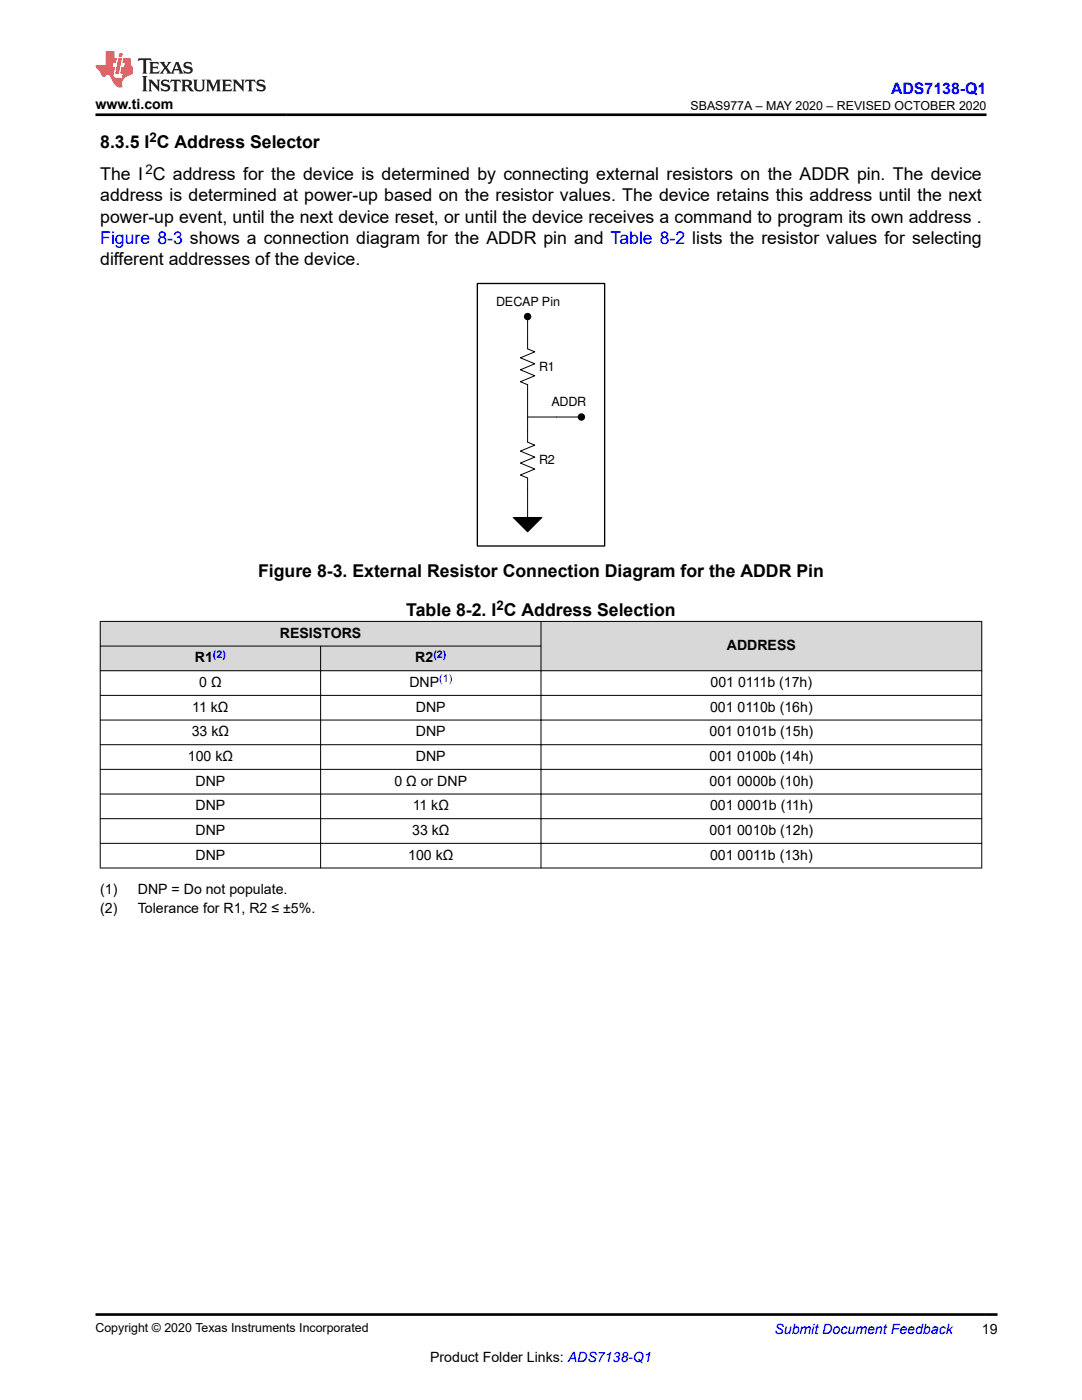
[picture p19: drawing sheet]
<svg xmlns="http://www.w3.org/2000/svg" width="216mm" height="279mm" viewBox="0 0 216 279" stroke-linecap="round" stroke-linejoin="round" font-family="sans-serif">
<defs><g id="words">
<g font-size="3.5">
<text x="20" y="29.6">8.3.5 I C Address Selector</text>
<text x="20" y="35.9">The I C address for the device is determined by connecting external resistors on the ADDR pin. The device</text>
<text x="20" y="40.2">address is determined at power-up based on the resistor values. The device retains this address until the next</text>
<text x="20" y="44.4">power-up event, until the next device reset, or until the device receives a command to program its own address .</text>
<text x="20" y="52.9">different addresses of the device.</text>
<text x="51.5" y="115.1">Figure 8-3. External Resistor Connection Diagram for the ADDR Pin</text>
<text x="81.1" y="122.9">Table 8-2. I C Address Selection</text>
</g>
<text font-size="3.5" fill="#00f" x="20" y="48.6">Figure 8-3 shows a connection diagram for the ADDR pin and Table 8-2 lists the resistor values for selecting</text>
<text font-size="3.2" fill="#00f" x="177.8" y="18.7">ADS7138-Q1</text>
<g font-size="2.8">
<text x="19" y="21.8">www.ti.com</text>
<text x="55.8" y="127.3">RESISTORS</text>
<text x="145" y="129.8">ADDRESS</text>
<text x="38.9" y="132.2">R1</text>
<text x="39.8" y="137.1">0 Ω</text>
<text x="81.7" y="137.1">DNP</text>
<text x="82.9" y="132.2">R2</text>
<text x="141.8" y="137.1">001 0111b (17h)</text>
<text x="38.4" y="142.1">11 kΩ</text>
<text x="83" y="142.1">DNP</text>
<text x="141.7" y="142.1">001 0110b (16h)</text>
<text x="38.3" y="147">33 kΩ</text>
<text x="83" y="147">DNP</text>
<text x="141.6" y="147">001 0101b (15h)</text>
<text x="37.5" y="151.9">100 kΩ</text>
<text x="83" y="151.9">DNP</text>
<text x="141.6" y="151.9">001 0100b (14h)</text>
<text x="39" y="161.7">DNP</text>
<text x="39" y="156.8">DNP</text>
<text x="78.7" y="156.8">0 Ω or DNP</text>
<text x="82.3" y="161.7">11 kΩ</text>
<text x="141.6" y="156.8">001 0000b (10h)</text>
<text x="141.7" y="161.7">001 0001b (11h)</text>
<text x="39" y="166.7">DNP</text>
<text x="82.2" y="166.7">33 kΩ</text>
<text x="141.6" y="166.7">001 0010b (12h)</text>
<text x="39" y="171.6">DNP</text>
<text x="81.5" y="171.6">100 kΩ</text>
<text x="141.7" y="171.6">001 0011b (13h)</text>
<text x="20" y="178.4">(1)</text>
<text x="27.5" y="178.4">DNP = Do not populate.</text>
<text x="20" y="182.3">(2)</text>
<text x="27.5" y="182.3">Tolerance for R1, R2 ≤ ±5%.</text>
<text x="195.9" y="266.1">19</text>
<text x="85.8" y="271.7">Product Folder Links: ADS7138-Q1</text>
</g>
<text font-size="2.8" fill="#00f" x="154.5" y="266.2">Submit Document Feedback</text>
<g font-size="2.6">
<text x="29.8" y="28.4">2</text>
<text x="29" y="34.8">2</text>
<text x="99" y="121.7">2</text>
</g>
<g font-size="2.5">
<text x="137.8" y="21.9">SBAS977A – MAY 2020 – REVISED OCTOBER 2020</text>
<text x="99" y="61">DECAP Pin</text>
<text x="107.6" y="74">R1</text>
<text x="110" y="81.1">ADDR</text>
<text x="107.6" y="92.6">R2</text>
<text x="19" y="265.9">Copyright © 2020 Texas Instruments Incorporated</text>
</g>
<g font-size="2.1" fill="#00f">
<text x="42.5" y="131.3">(2)</text>
<text x="86.5" y="131.3">(2)</text>
<text x="87.6" y="136.2">(1)</text>
</g>
</g></defs>
<g fill="none" stroke="#000" stroke-width=".2">
<path d="M105.3 63.2v6.4l1.4 .6-2.9 1.2 2.9 1.2-2.9 1.2 2.9 1.2-2.9 1.2 1.5 .6v11.4l1.4 .6-2.9 1.2 2.9 1.2-2.9 1.2 2.9 1.2-2.9 1.2 1.5 .6v7.9M105.3 83.2h10.7M102.4 103.3h5.7l-2.8 2.8z"/>
<circle cx="105.3" cy="63.2" r=".64"/>
<circle cx="116" cy="83.2" r=".63"/>
</g>
<g fill="#000">
<path d="M102.4 103.3h5.7l-2.8 2.8z"/>
<circle cx="105.3" cy="63.2" r=".64"/>
<circle cx="116" cy="83.2" r=".63"/>
</g>
<path d="M95.3 56.6h25.4v52.4h-25.4z" fill="none" stroke="#000" stroke-width=".26"/>
<g fill="#d8d8d8">
<path d="M20 124h175.9v4.9h-175.9z" fill-rule="evenodd"/>
<path d="M20 128.9h175.9v5h-175.9z" fill-rule="evenodd"/>
<path d="M20.1 124.1h87.8v4.8h-87.8z" fill-rule="evenodd"/>
<path d="M108 124.1h87.8v9.7h-87.8z" fill-rule="evenodd"/>
<path d="M20.1 129h43.8v4.8h-43.8z" fill-rule="evenodd"/>
<path d="M64 129h43.9v4.8h-43.9z" fill-rule="evenodd"/>
</g>
<g fill="none" stroke="#000" stroke-width=".2">
<path d="M19.9 124h176.1M19.9 128.9h88.1M19.9 138.8h176.1M20 124v49.3M64 128.9v44.4M107.9 124v49.3M195.9 124v49.3M196 133.9h-176.1M19.9 143.7h176.1M19.9 148.6h176.1M19.9 153.5h176.1M19.9 158.5h176.1"/>
<path d="M19.9 163.4h176.1M19.9 168.3h176.1M19.9 173.2h176.1"/>
</g>
<path d="M27.7 11.6l-.2 .6 .5-.2h.6v.1v2.2l-.2 .4h1l-.2-.4v-2.2v-.1h.5l.5 .2-.1-.6zM29.8 12.4l.2 .3v1.6l-.2 .4h1.9l.1-.6a1.08 1.08 0 0 1-1.3 .2v-.7h.6l.4 .2v-.7l-.4 .2h-.6v-.5l.2-.2a1 1 0 0 1 1 .3l-.1-.5zM31.8 12.4l1 1.1-1 1.2h.9l-.2-.2 .4-.8 .5 .8-.2 .2h1.6l-.2-.2 .1-.5h1l.1 .5-.1 .2h.9l-.2-.4-.8-1.9h-.5l-1 2.1-.8-1.1 .9-1h-.8l.2 .2-.5 .6-.3-.6 .1-.2zM35.2 12.8l.4 1h-.8zM36.8 12.5a.65 .65 0 0 0-.2 .7 .65 .65 0 0 0 .6 .5l.7 .1 .1 .3a.79 .79 0 0 1-.7 .4 .79 .79 0 0 1-.7-.5l.1 .7 .2-.1a.93 .93 0 0 0 1.1 0 .93 .93 0 0 0 .4-.9 1.46 1.46 0 0 0-1.2-.6l-.1-.3a1.09 1.09 0 0 1 1.2 .2l-.2-.6-.1 .1-.6-.2zM28.4 15.2l.2 .4v2.2l-.2 .4h1l-.2-.4v-2.2l.2-.4zM29.6 15.9l.2 .4v1.5l-.2 .4h.8l-.3-.4v-1.3l1.7 1.8v-2l.2-.4h-.8l.2 .2 .1 1.1-1.2-1.3zM32.3 16a.65 .65 0 0 0-.2 .8 .65 .65 0 0 0 .7 .4l.6 .2 .1 .2a.79 .79 0 0 1-.7 .4 .79 .79 0 0 1-.7-.5l.1 .7 .2-.1a.93 .93 0 0 0 1.1 .1 .93 .93 0 0 0 .4-1 1.46 1.46 0 0 0-1.2-.5l-.1-.4a1.09 1.09 0 0 1 1.2 .2l-.2-.6-.1 .1-.6-.1zM34.1 15.9l-.1 .6a.63 .63 0 0 1 .7-.3l.1 1.6-.3 .4h1l-.2-.4v-1.6a.66 .66 0 0 1 .8 .3l-.1-.6zM36.2 15.9l.2 .4v1.5l-.2 .4h.9l-.2-.2v-.7h.5l.1 .2a.79 .79 0 0 0 1.2 .6l-1-.9a.61 .61 0 0 0 .6-.6 .61 .61 0 0 0-.5-.7zM36.9 16.2h.2a.47 .47 0 0 1 .5 .1 .47 .47 0 0 1 .1 .5l-.2 .1-.6 .1zM38.5 15.9l.2 .2a2.27 2.27 0 0 0 .4 2 1.04 1.04 0 0 0 1.7-.7v-1.3l.2-.2h-.8l.2 .4v1.1a.6 .6 0 0 1-.6 .6 .6 .6 0 0 1-.6-.6v-1.1l.3-.4zM41.1 15.9l.2 .4v1.5l-.2 .4h.7l-.2-.4v-1.4l.9 1.9 .8-1.9v1.4l-.2 .4h1l-.3-.4v-1.5l.3-.4h-.8l-.7 1.5-.7-1.5zM44.3 15.9l.2 .4v1.5l-.2 .4h1.9l.1-.6a1.09 1.09 0 0 1-1.3 .2v-.7h.6l.4 .2v-.6l-.4 .2h-.6v-.6l.2-.1a1.01 1.01 0 0 1 1 .3l-.1-.6zM46.4 15.9l.3 .4v1.5l-.3 .4h.8l-.2-.4v-1.3l1.6 1.8v-2l.2-.4h-.7l.2 .2v1.1l-1.2-1.3zM49 15.9l-.1 .6a.63 .63 0 0 1 .8-.3v1.6l-.3 .4h1l-.2-.4v-1.6a.66 .66 0 0 1 .8 .3l-.1-.6zM51.4 16a.65 .65 0 0 0-.2 .8 .65 .65 0 0 0 .6 .4l.6 .2 .2 .2a.79 .79 0 0 1-.8 .4 .79 .79 0 0 1-.6-.5l.1 .7 .2-.1a.93 .93 0 0 0 1 .1 .93 .93 0 0 0 .5-1 1.46 1.46 0 0 0-1.3-.5l-.1-.4a1.09 1.09 0 0 1 1.3 .2l-.2-.6-.2 .1-.5-.1z" fill="#231f20"/>
<path d="M21.1 10.3v2.7h-2v.4l.9 1a.95 .95 0 0 0 .9 .9 .59 .59 0 0 1 .6-.4 .59 .59 0 0 1 .5 .3l.4 .8a1.59 1.59 0 0 0 2.1 1.4 1.61 1.61 0 0 1 1-2.3l1-.3-.1-1.5a1.59 1.59 0 0 1-.4-1.7h-1.4l-.2 .9h.5l-.1 .9h-.5l-.2 .9v.3l.4 .1-.2 .9h-.6a.73 .73 0 0 1-1.1-.7l.3-1.5h-.5l.2-.9h.5l.2-.9h-.5v-1.3zM23.6 11.6l-.6 3.1h.7l.6-3.1zM23.8 10.7l-.1 .6h.7l.1-.6z" fill="#ed1c24"/>
<path d="M19 22.9h177.8M19 262.3h180" fill="none" stroke="#000" stroke-width=".53"/>
<use href="#words"/>
</svg>
